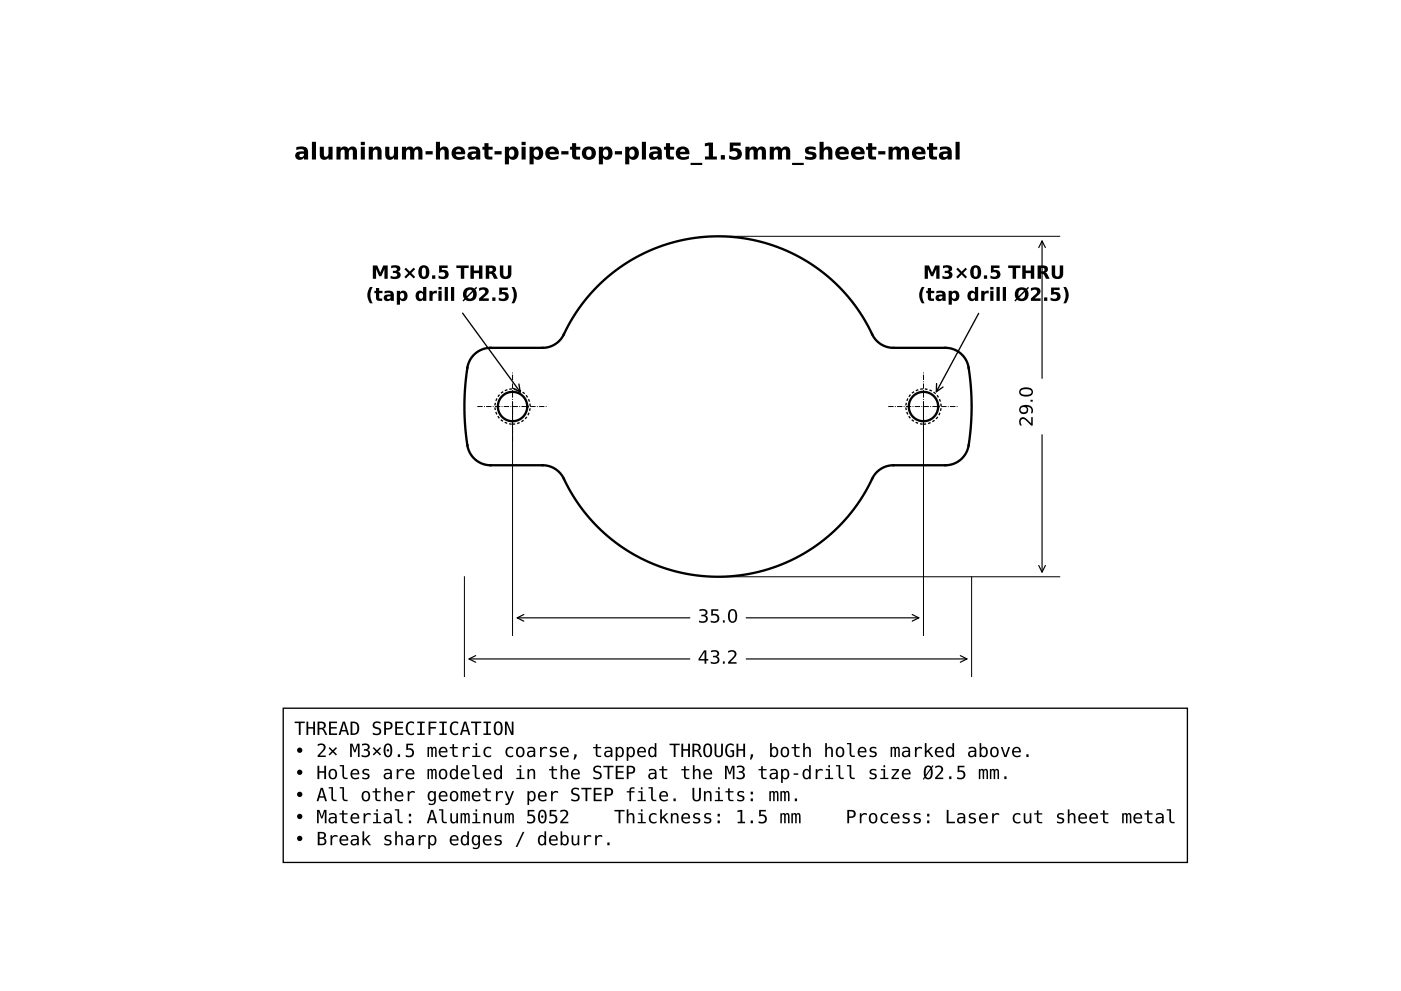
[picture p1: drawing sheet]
<svg xmlns="http://www.w3.org/2000/svg" width="297mm" height="210mm" viewBox="0 0 297 210" stroke-linecap="round" stroke-linejoin="round" font-family="sans-serif">
<defs><g id="words">
<text font-size="4.9" x="62.4" y="33.8">aluminum-heat-pipe-top-plate_1.5mm_sheet-metal</text>
<g font-size="3.9">
<text x="78.7" y="59.1">M3×0.5 THRU</text>
<text x="195.6" y="59.1">M3×0.5 THRU</text>
<text x="77.5" y="63.8">(tap drill Ø2.5)</text>
<text x="194.5" y="63.8">(tap drill Ø2.5)</text>
<text x="218.9" y="90.5" transform="rotate(-90 218.9 90.5)">29.0</text>
<text x="147.9" y="132">35.0</text>
<text x="147.9" y="140.7">43.2</text>
<text x="62.4" y="155.8">THREAD SPECIFICATION</text>
<text x="62.4" y="160.5">• 2× M3×0.5 metric coarse, tapped THROUGH, both holes marked above.</text>
<text x="62.4" y="165.1">• Holes are modeled in the STEP at the M3 tap-drill size Ø2.5 mm.</text>
<text x="62.4" y="169.8">• All other geometry per STEP file. Units: mm.</text>
<text x="62.4" y="174.5">• Material: Aluminum 5052</text>
<text x="62.4" y="179.2">• Break sharp edges / deburr.</text>
<text x="130.1" y="174.5">Thickness: 1.5 mm</text>
<text x="179.2" y="174.5">Process: Laser cut sheet metal</text>
</g>
</g></defs>
<g fill="none" stroke="#000" stroke-width=".28" stroke-dasharray=".6 .4" stroke-linecap="butt">
<circle cx="108.6" cy="86.2" r="3.7"/>
<circle cx="195.7" cy="86.2" r="3.7"/>
</g>
<g fill="none" stroke="#000" stroke-width=".49">
<path d="M100.4 75.2l1.4-1 1.6-.4 12.6-.2 .9-.3 1-.5 .8-.7 .6-.9a36.2 36.2 0 0 1 33.1-21.1 36.2 36.2 0 0 1 32.9 21.6l1.4 1.3 1.8 .7h12.2l1.3 .3 1.3 .7 1.2 1.3 .7 1.7 .6 4.4 .1 4.6-.2 4.2-.5 3.9-.7 1.7-1.3 1.2-1.2 .6-1.3 .3-12.3 .1-1 .3-.9 .5-.8 .7-.7 .9a36.2 36.2 0 0 1-33.1 21.1 36.2 36.2 0 0 1-32.9-21.5l-1.2-1.3-1.7-.7-12.7-.1-1.9-.6-1.5-1.4-.8-1.4-.3-1.8-.4-4.2-.1-4.2 .3-3.7 .4-3.6 .5-1.4z"/>
<circle cx="108.6" cy="86.2" r="3.1"/>
<circle cx="195.7" cy="86.2" r="3.1"/>
</g>
<path d="M101.2 86.2h14.9M108.6 93.6v-14.9M188.3 86.2h14.9M195.7 93.6v-14.9" fill="none" stroke="#000" stroke-width=".21" stroke-dasharray="1.1 .3 .2 .3" stroke-linecap="butt"/>
<path d="M152.2 50.1h72.4M108.6 86.2v48.5M195.7 86.2v48.5M98.4 122.3v21.1M152.2 122.3h72.4M205.9 122.3v21.1" fill="none" stroke="#000" stroke-width=".21"/>
<path d="M220.1 52.5l.8-1.4 .7 1.4M220.9 51.1v70.2M220.1 119.9l.8 1.4 .7-1.4M99.4 139.7h105.5M100.8 139l-1.4 .7 1.4 .7M109.6 131h85.1M111 130.3l-1.4 .7 1.4 .7M193.3 130.3l1.4 .7-1.4 .7M203.5 139l1.4 .7-1.4 .7" fill="none" stroke="#000" stroke-width=".25"/>
<g fill="#fff" stroke="#fff" stroke-width=".35">
<path d="M146.5 136.3h11.4v6.7h-11.4z"/>
<path d="M146.5 127.6h11.4v6.7h-11.4z"/>
<path d="M214.5 80.5h6.7v11.4h-6.7z"/>
</g>
<path d="M98 66.4l12.3 16.7M207.4 66.4l-9 16.6M110 81.4l.3 1.7-1.6-.8M198.5 81.3l-.1 1.7 1.5-1" fill="none" stroke="#000" stroke-width=".28"/>
<path d="M60 150.1h191.7v32.7h-191.7z" fill="#fff" stroke="#000" stroke-width=".28"/>
<use href="#words"/>
</svg>
